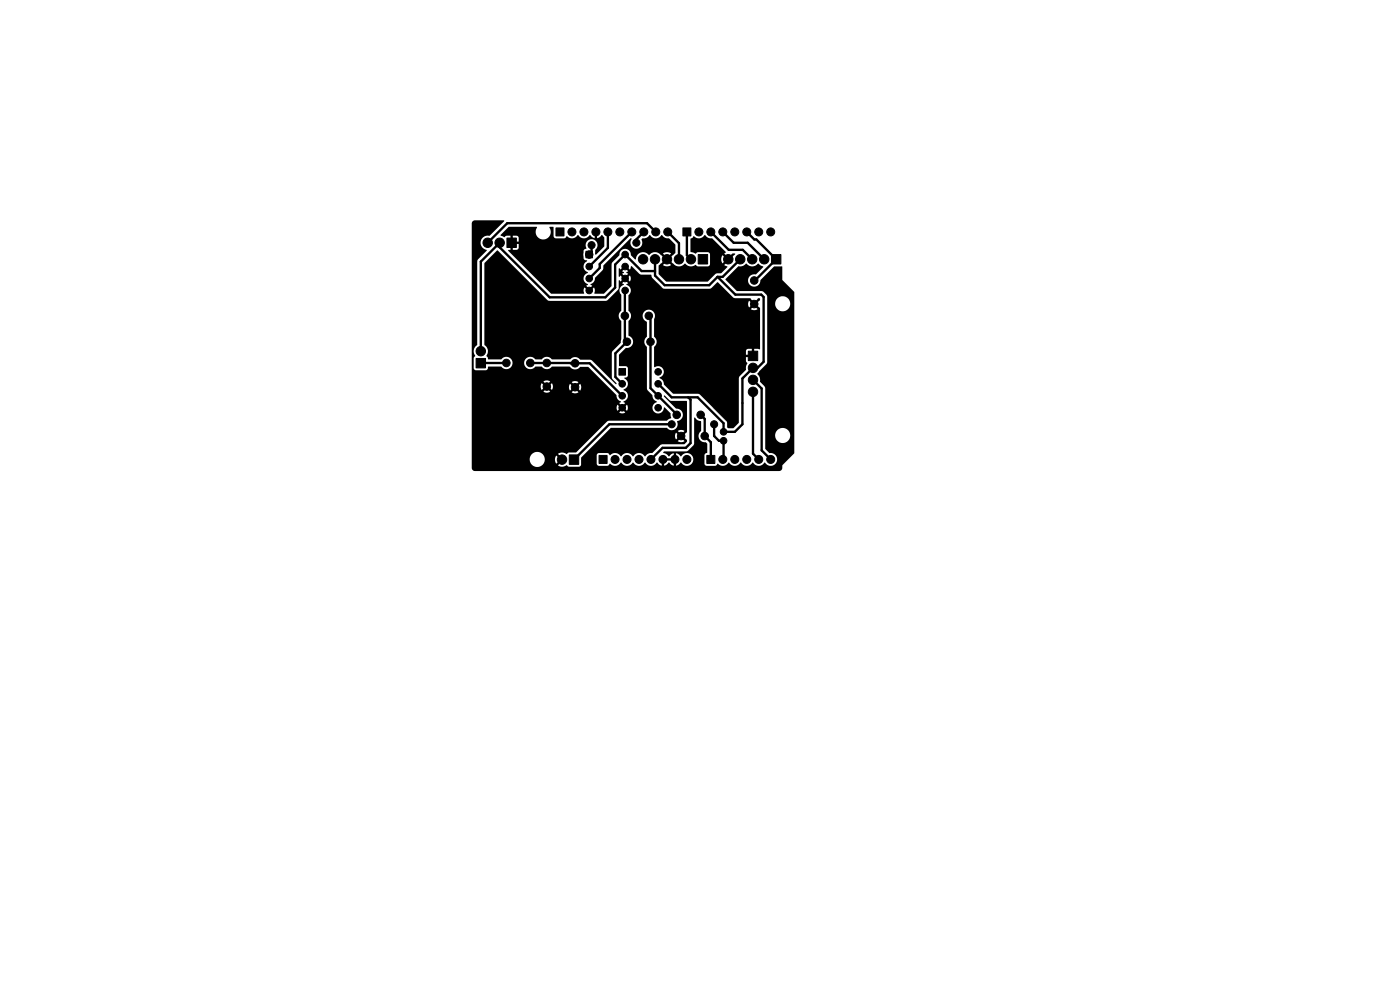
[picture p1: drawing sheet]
<svg xmlns="http://www.w3.org/2000/svg" width="297mm" height="210mm" viewBox="0 0 297 210" stroke-linecap="round" stroke-linejoin="round" font-family="sans-serif">
<g fill="#000" stroke="#000" stroke-width=".21">
<path d="M107.5 50.5h2v2h-2zM117.9 48.4h1.7v1.7h-1.7zM124.3 53.3h1.4v1.4h-1.4zM144.9 48.4h1.7v1.7h-1.7zM148.1 54h2v2h-2zM163.7 54h2v2h-2zM101 76h2v2h-2zM131.3 78.2h1.4v1.4h-1.4zM158.7 74.5h2v2h-2zM120.8 96.5h2v2h-2zM127.1 96.6h1.7v1.7h-1.7zM149.9 96.6h1.7v1.7h-1.7z"/>
<circle cx="103.5" cy="51.5" r="1"/>
<circle cx="106" cy="51.5" r="1"/>
<circle cx="121.3" cy="49.2" r=".85"/>
<circle cx="123.9" cy="49.2" r=".85"/>
<circle cx="125" cy="54" r=".75"/>
<circle cx="125" cy="59.1" r=".7"/>
<circle cx="125" cy="56.5" r=".7"/>
<circle cx="125.5" cy="52" r=".75"/>
<circle cx="126.4" cy="49.2" r=".85"/>
<circle cx="129" cy="49.2" r=".85"/>
<circle cx="131.5" cy="49.2" r=".85"/>
<circle cx="132.6" cy="56.5" r=".7"/>
<circle cx="132.6" cy="54" r=".7"/>
<circle cx="132.6" cy="59.1" r=".7"/>
<circle cx="134" cy="49.2" r=".85"/>
<circle cx="135" cy="51.5" r=".75"/>
<circle cx="136.4" cy="55" r="1"/>
<circle cx="136.6" cy="49.2" r=".85"/>
<circle cx="139" cy="55" r="1"/>
<circle cx="139.1" cy="49.2" r=".85"/>
<circle cx="141.5" cy="55" r="1"/>
<circle cx="141.7" cy="49.2" r=".85"/>
<circle cx="144" cy="55" r="1"/>
<circle cx="146.6" cy="55" r="1"/>
<circle cx="148.3" cy="49.2" r=".85"/>
<circle cx="150.8" cy="49.2" r=".85"/>
<circle cx="153.3" cy="49.2" r=".85"/>
<circle cx="154.5" cy="55" r="1"/>
<circle cx="155.9" cy="49.2" r=".85"/>
<circle cx="157" cy="55" r="1"/>
<circle cx="158.4" cy="49.2" r=".85"/>
<circle cx="159.6" cy="55" r="1"/>
<circle cx="160" cy="59.5" r=".8"/>
<circle cx="161" cy="49.2" r=".85"/>
<circle cx="162.1" cy="55" r="1"/>
<circle cx="163.5" cy="49.2" r=".85"/>
<circle cx="102" cy="74.5" r="1"/>
<circle cx="107.4" cy="77" r=".8"/>
<circle cx="112.5" cy="77" r=".8"/>
<circle cx="116" cy="77" r=".8"/>
<circle cx="122" cy="77.1" r=".8"/>
<circle cx="125" cy="61.6" r=".7"/>
<circle cx="132.6" cy="67" r=".8"/>
<circle cx="132.6" cy="61.6" r=".7"/>
<circle cx="133" cy="72.5" r=".8"/>
<circle cx="137.6" cy="67" r=".8"/>
<circle cx="138" cy="72.5" r=".8"/>
<circle cx="139.6" cy="78.9" r=".7"/>
<circle cx="159.7" cy="78" r="1"/>
<circle cx="160" cy="64.5" r=".8"/>
<circle cx="116" cy="82" r=".8"/>
<circle cx="119.2" cy="97.5" r="1"/>
<circle cx="122" cy="82.1" r=".8"/>
<circle cx="130.5" cy="97.5" r=".85"/>
<circle cx="132" cy="86.5" r=".7"/>
<circle cx="132" cy="81.4" r=".7"/>
<circle cx="132" cy="84" r=".7"/>
<circle cx="133" cy="97.5" r=".85"/>
<circle cx="135.6" cy="97.5" r=".85"/>
<circle cx="138.1" cy="97.5" r=".85"/>
<circle cx="139.6" cy="81.4" r=".7"/>
<circle cx="139.6" cy="84" r=".7"/>
<circle cx="139.6" cy="86.5" r=".7"/>
<circle cx="140.6" cy="97.5" r=".85"/>
<circle cx="142.5" cy="90" r=".75"/>
<circle cx="143.2" cy="97.5" r=".85"/>
<circle cx="143.6" cy="88" r=".8"/>
<circle cx="144.5" cy="92.5" r=".8"/>
<circle cx="145.7" cy="97.5" r=".85"/>
<circle cx="148.6" cy="88" r=".8"/>
<circle cx="149.5" cy="92.5" r=".8"/>
<circle cx="151.5" cy="90" r=".75"/>
<circle cx="153.3" cy="97.5" r=".85"/>
<circle cx="153.5" cy="93.5" r=".7"/>
<circle cx="153.5" cy="91.6" r=".7"/>
<circle cx="155.9" cy="97.5" r=".85"/>
<circle cx="158.4" cy="97.5" r=".85"/>
<circle cx="159.7" cy="83.1" r="1"/>
<circle cx="159.7" cy="80.6" r="1"/>
<circle cx="161" cy="97.5" r=".85"/>
<circle cx="163.5" cy="97.5" r=".85"/>
</g>
<g fill="none" stroke="#000" stroke-width=".5">
<path d="M125.5 52v1.5l-.5 .5M129 49.2v3.4l-4 3.9M134 49.2l-6.8 6.8v.9l-2.2 2.2M136.6 49.2l-1.6 1.6v.7M139 57.5h-2.9l-3.5-3.5-2.1 2.1v4.9l-2.1 2.1h-11.8l-10.6-10.6v-1l-4 4v19M139 55v3.5l2 2h9.5l1.7-1.8M139.1 49.2l-1.8-1.9h-29.7l-4.1 4.2M141.7 49.2l2.3 2.4v3.4M145.7 49.2v4.9l.9 .9M150.8 49.2l3.8 3.8h3l2 2M152.2 58.7l3.8 3.8h5.5l.5 .5v13.7l-1.3 1.3h-1l-2.2 2.3v9.7l-1.6 1.6h-2.4v-1.8l-5.5-5.5h-5.5l-2.9-2.9M153.3 49.2l2.3 2.3h3l3.5 3.5"/>
<path d="M157 55l-3.7 3.7h-1.1M158.4 49.2l1.6 1.6h.5l4.2 4.2-4.5 4.5h-.2M107.4 77h-5.4M112.5 77l12.6 .1 6.9 6.9M132.6 61.6v10.5l.4 .4-2.4 2.4v5.1l1.4 1.4M137.6 67l.4 .4v14.9l5.6 5.7M142.5 90h-13.2l-7.5 7.5M146 84.3l.5 .5v9.2l-1 1h-4.9l-2.5 2.5M148.6 88l.9 .9v3.6l1.3 1.3v3.7M151.5 90v2.5l1 1h1v3.8l-.2 .2M159.7 80.6l1.9 1.8v13.1l1.9 2M159.7 83.1v13.1l1.3 1.3"/>
</g>
<path d="M100.3 46.9l.5-.2 6.1 .1v.1l-3.1 3.1a1.55 1.55 0 0 0-1.8 1.3 1.55 1.55 0 0 0 1.3 1.8l-1.9 1.9-.2 .4v17.7a1.71 1.71 0 0 0-.4 2.4l-.3 .5v2.1l.1 .3 .4 .1h2.1a.6 .6 0 0 0 .4-.7h2.9a1.32 1.32 0 0 0 1.9 .1 1.32 1.32 0 0 0-.1-2 1.32 1.32 0 0 0-1.9 .3h-2.7l-.4-.7a1.64 1.64 0 0 0-.4-2.4v-17.2l2.7-2.8 10.9 10.7h12.3l2.5-2.4 .1-1.9h.2l.1 .2 .6-.5 .3 .3-.5 .6 .4 .2a1.35 1.35 0 0 0-.6 2.3v3.3a1.38 1.38 0 0 0 0 2.2l-.1 4.6-1.7 1.8-.2 .4v5.1l1 1.4-.2 .1-5-5-.4-.2h-2.1a1.44 1.44 0 0 0-2.2-.1h-3.8a1.37 1.37 0 0 0-2.2 0h-1.3a1.33 1.33 0 0 0-2-.1 1.33 1.33 0 0 0 .1 2 1.33 1.33 0 0 0 1.9-.3h1.3a1.38 1.38 0 0 0 2.2 0h3.8a1.36 1.36 0 0 0 2.2 0h1.7l6 6.1a1.4 1.4 0 0 0 .9 1.3l-.4 .3 .6 .6-.3 .3-.6-.5a1.19 1.19 0 0 0 0 1.3l.6-.6 .3 .3-.5 .6a1.19 1.19 0 0 0 1.3 0l-.6-.6 .3-.3 .6 .5a1.19 1.19 0 0 0 0-1.3l-.6 .6-.3-.3 .6-.6-.4-.3a1.33 1.33 0 0 0 .9-1.2 1.33 1.33 0 0 0-.9-1.3 1.34 1.34 0 0 0 .9-1.2 1.34 1.34 0 0 0-.8-1.3l.5-.2 .3-.3v-1.6l-.4-.4-1.5-.1v-2.3l1.4-1.5a1.38 1.38 0 0 0 1.6-1 1.38 1.38 0 0 0-1-1.7v-3a1.39 1.39 0 0 0 0-2.2v-3.3a1.28 1.28 0 0 0 .5-1.3 1.28 1.28 0 0 0-.9-.9l.4-.3-.6-.6 .4-.3 .5 .5a1.19 1.19 0 0 0 0-1.3l-.5 .6-.4-.4 .6-.5-.4-.2v-.2l.4-.2-.6-.5 .4-.4 .5 .6 .4-.8 1.8 1.8 2.3 .1 .3 .6 2.1 2.2 .4 .2h9.6l.4-.2 1.4-1.2 3.3 3.3 3.6 .1 .8 .8-.4 .4-.7-.7a1.29 1.29 0 0 0 0 1.4l.7-.7 .4 .4-.7 .7a1.29 1.29 0 0 0 1.4 0l-.7-.7 .4-.4 .8 .8v8.7l-.1 .1-1.1-.1v1.2h-.5v-1.2h-.9l-.3 .4-.1 .9h1.2v.5h-1.2l.1 .8 .3 .5-.3 .6v.7l-1.5 1.7-.1 9.5-1.1 1.2h-1.2l-.1-.2v-.9l-.2-.4-5.7-5.7-5.5-.1-2-1.9a1.49 1.49 0 0 0-1-1.4 1.28 1.28 0 0 0 .8-1.8 1.28 1.28 0 0 0-1.9-.5v-4.3a1.39 1.39 0 0 0 0-2.2v-3.7a1.34 1.34 0 0 0-.7-1.9 1.34 1.34 0 0 0-1.8 .8 1.34 1.34 0 0 0 .9 1.7v3.1a1.38 1.38 0 0 0 0 2.2v8.8l.2 .4 1 1v.4a1.29 1.29 0 0 0 .9 1v.1a1.24 1.24 0 0 0-.9 1.4 1.24 1.24 0 0 0 1.4 1 1.24 1.24 0 0 0 1.1-1.3l1.4 1.3 .1 1-.9 .5-12.5 .1-6.8 6.7h-1.5l-.6 .3a1.48 1.48 0 0 0-1.7 0l.8 .8-.4 .4-.9-.8a1.49 1.49 0 0 0 .1 1.7l.8-.9 .4 .4-.8 .9a1.79 1.79 0 0 0 1.9-.1l.4 .3h2.1l.3-.1 .2-.4v-1.5l6.3-6.2h11.8a1.33 1.33 0 0 0 1.8 .3 1.33 1.33 0 0 0 .5-1.8 1.35 1.35 0 0 0 1.2-1.4 1.35 1.35 0 0 0-1.5-1.2l-2.5-2.6-.1-.2h.2l1.3 1.1 3.4 .1v6.6l-.8 .8-.4-.4 .7-.7a1.29 1.29 0 0 0-1.4 0l.7 .7-.4 .4-.7-.7a1.29 1.29 0 0 0 0 1.4l.7-.7 .4 .4-.7 .7a1.29 1.29 0 0 0 1.4 0l-.7-.7 .4-.4 .8 .8v.4l-.5 .5-4.9 .1-1.9 1.8h-.2a1.65 1.65 0 0 0-1.4 .7 1.49 1.49 0 0 0-2.5 0 1.49 1.49 0 0 0-2.6 0 1.52 1.52 0 0 0-2.3-.2l-.5-.5h-1.9l-.3 .1-.1 .4v1.8l.2 .4h2.1l.4-.4a1.61 1.61 0 0 0 2.5-.3 1.49 1.49 0 0 0 2.5 0 1.49 1.49 0 0 0 2.5 0 1.48 1.48 0 0 0 2.6 0l.5 .5 .5 .2v-.9h.5v.9l.4-.2 .6-.5 .6 .5 .4 .2v-.9h.5v.9l.5-.2 .6-.5a1.4 1.4 0 0 0 2.1 .4 1.4 1.4 0 0 0 0-2.1 1.4 1.4 0 0 0-2.2 .4l-.5-.5-.5-.2v.9h-.5v-.9l-.4 .2-.6 .5-1.2-.8 .2-.2 4.8-.1 1.4-1.2 .2-.4v-5.4l.1-.1a1.76 1.76 0 0 0 1.3 .8v2a1.37 1.37 0 0 0-.4 1.6 1.37 1.37 0 0 0 1.5 .8l.2 .3v1.9l-.6 .5 .1 2.1 .3 .2h1.9l.6-.4a1.51 1.51 0 0 0 2.3-.3 1.49 1.49 0 0 0 2.6 0 1.49 1.49 0 0 0 2.5 0 1.49 1.49 0 0 0 2.5 0 1.39 1.39 0 0 0 1.8 .6 1.39 1.39 0 0 0 .8-1.7 1.39 1.39 0 0 0-1.6-.9l-.9-.9v-2.9h2.1v.2a1.61 1.61 0 0 0 2.5 1.2 1.61 1.61 0 0 0 0-2.7 1.61 1.61 0 0 0-2.5 1.3h-2.1v-10l-.1-.4-.9-.9-.2-1-.4-.7 1.9-2.1 .2-.4v-12.5h1.6a1.61 1.61 0 0 0 2.3 1.6 1.61 1.61 0 0 0 .4-2.7 1.61 1.61 0 0 0-2.6 .9l-.1 .2h-1.6l-.1-1.5-1-1-5.4-.1-2.4-2.5 2.8-2.7a1.74 1.74 0 0 0 1.6-.6 1.63 1.63 0 0 0 2.6 0l1 .7-1.6 1.6a1.32 1.32 0 0 0-1.6 1.1 1.32 1.32 0 0 0 1.3 1.5 1.32 1.32 0 0 0 1.3-1.4l2.9-2.9h1.7l.1 2.9 2.5 2.6v34.1l-2.5 2.6-.1 .7-.3 .4-.3 .1h-64.7a.69 .69 0 0 1-.5-.7v-1.9h12.3a1.61 1.61 0 0 0 2.2 1.6 1.61 1.61 0 0 0 .4-2.7 1.61 1.61 0 0 0-2.6 .9v.2h-12.3v-15.4h14.6l.2 .8 .7-.7 .4 .4-.7 .7a1.29 1.29 0 0 0 1.4 0l-.7-.7 .4-.4 .7 .7 .2-.7h3.4l.2 .9 .7-.7 .4 .3-.7 .8a1.29 1.29 0 0 0 1.4-.1l-.7-.7 .4-.3 .7 .6a1.29 1.29 0 0 0 0-1.4l-.7 .7-.4-.4 .7-.7a1.29 1.29 0 0 0-1.4 .1l.7 .6-.4 .4-.7-.7-.2 .6h-3.4l-.2-.7-.7 .7-.4-.4 .7-.7a1.29 1.29 0 0 0-1.4 0l.7 .7-.4 .4-.7-.7-.2 .6h-14.6v-34.5zM107.9 48.1l6 .1a1.65 1.65 0 0 0 .2 2.2 1.65 1.65 0 0 0 2.3 0 1.65 1.65 0 0 0 .2-2.2h.8v2l.3 .3 2.1 .1 .4-.5a1.61 1.61 0 0 0 2.4-.3 1.48 1.48 0 0 0 2.6 0l.9 .7 .1-.9h.5v.9l.4-.1 .6-.6 .5 .5v2l-1.8 1.7-.1-.1v-.8a1.3 1.3 0 0 0 .2-1.8 1.3 1.3 0 0 0-1.8-.3 1.3 1.3 0 0 0-.3 1.7l-.5 .4-.2 1 .2 .8 .7 .4a1.46 1.46 0 0 0-.7 1.8l.3 .4a.39 .39 0 0 1 .5 .4 1.26 1.26 0 0 0-.9 1.3 1.26 1.26 0 0 0 .9 1.1l-.4 .3 .6 .6-.3 .3-.6-.5-.2 .5v.8h-6.9l-9.1-9.1v-.2h.5v-1.2h.5v1.2h.8l.4-.5v-.7h-1.1v-.5h1.1v-.9l-.2-.3-1-.1v1.2h-.5v-1.2h-.9l-.4 .3-.8-.4zM131.3 56.9h.2l.1 .3 .6-.6 .3 .4-.5 .5 .3 .2v.2l-.3 .2 .5 .5-.3 .4-.6-.6-.1 .3h-.2zM128 56.3l5.7-5.7h.3a1.39 1.39 0 0 0 .7 2.1 1.39 1.39 0 0 0 1.4-2l.2-.2a1.63 1.63 0 0 0 1.6-.7 1.49 1.49 0 0 0 2.5 0l.7 .7 .9 .1 1.3 1.3v1.8l-1.4 1.3-.4-.4 .9-.8a1.48 1.48 0 0 0-1.8 0l.9 .8-.4 .4-.9-.9a1.63 1.63 0 0 0-2.5 0 1.58 1.58 0 0 0-1.8-.5 1.58 1.58 0 0 0-1.1 1.4l-.9-.8a1.25 1.25 0 0 0-1.3-1.4 1.25 1.25 0 0 0-1.2 1.4l-1.6 1.7-.1 4.8-1.6 1.6h-1.9l-.1-.1 .1-.7-.2-.5-.6 .5-.3-.3 .6-.6-.4-.2v-.2a1.31 1.31 0 0 0 .9-1.3l1.6-1.6zM139.8 56.3l1.3-1.3 .4 .4-.9 .8a1.48 1.48 0 0 0 1.8 0l-.9-.8 .4-.4 .8 .9a1.68 1.68 0 0 0 2.6 0 1.68 1.68 0 0 0 2.3 .3l.5 .3h2.3l.2-.5v-2l-.4-.5h-2.2l-.4 .3-1.1-.3v-2.8l.6-.6a1.61 1.61 0 0 0 2.4-.3l.8 .7 .8 .1 2.8 2.8v.2l-.3 .2 .9 .8-.4 .4-.8-.9a1.48 1.48 0 0 0 0 1.8l.8-.9 .4 .4-.9 .8 .7 .3v.2l-1.3 1.2-1.3 .2-1.6 1.6h-8.8l-1.6-1.6zM154.5 54.6l.9-.8h.6l-1.1 1.2zM160.8 63.3h.4v.4l-.8 .8-.4-.4zM141.1 97.2h1.6v.5h-1.6z" fill="#000"/>
</svg>
